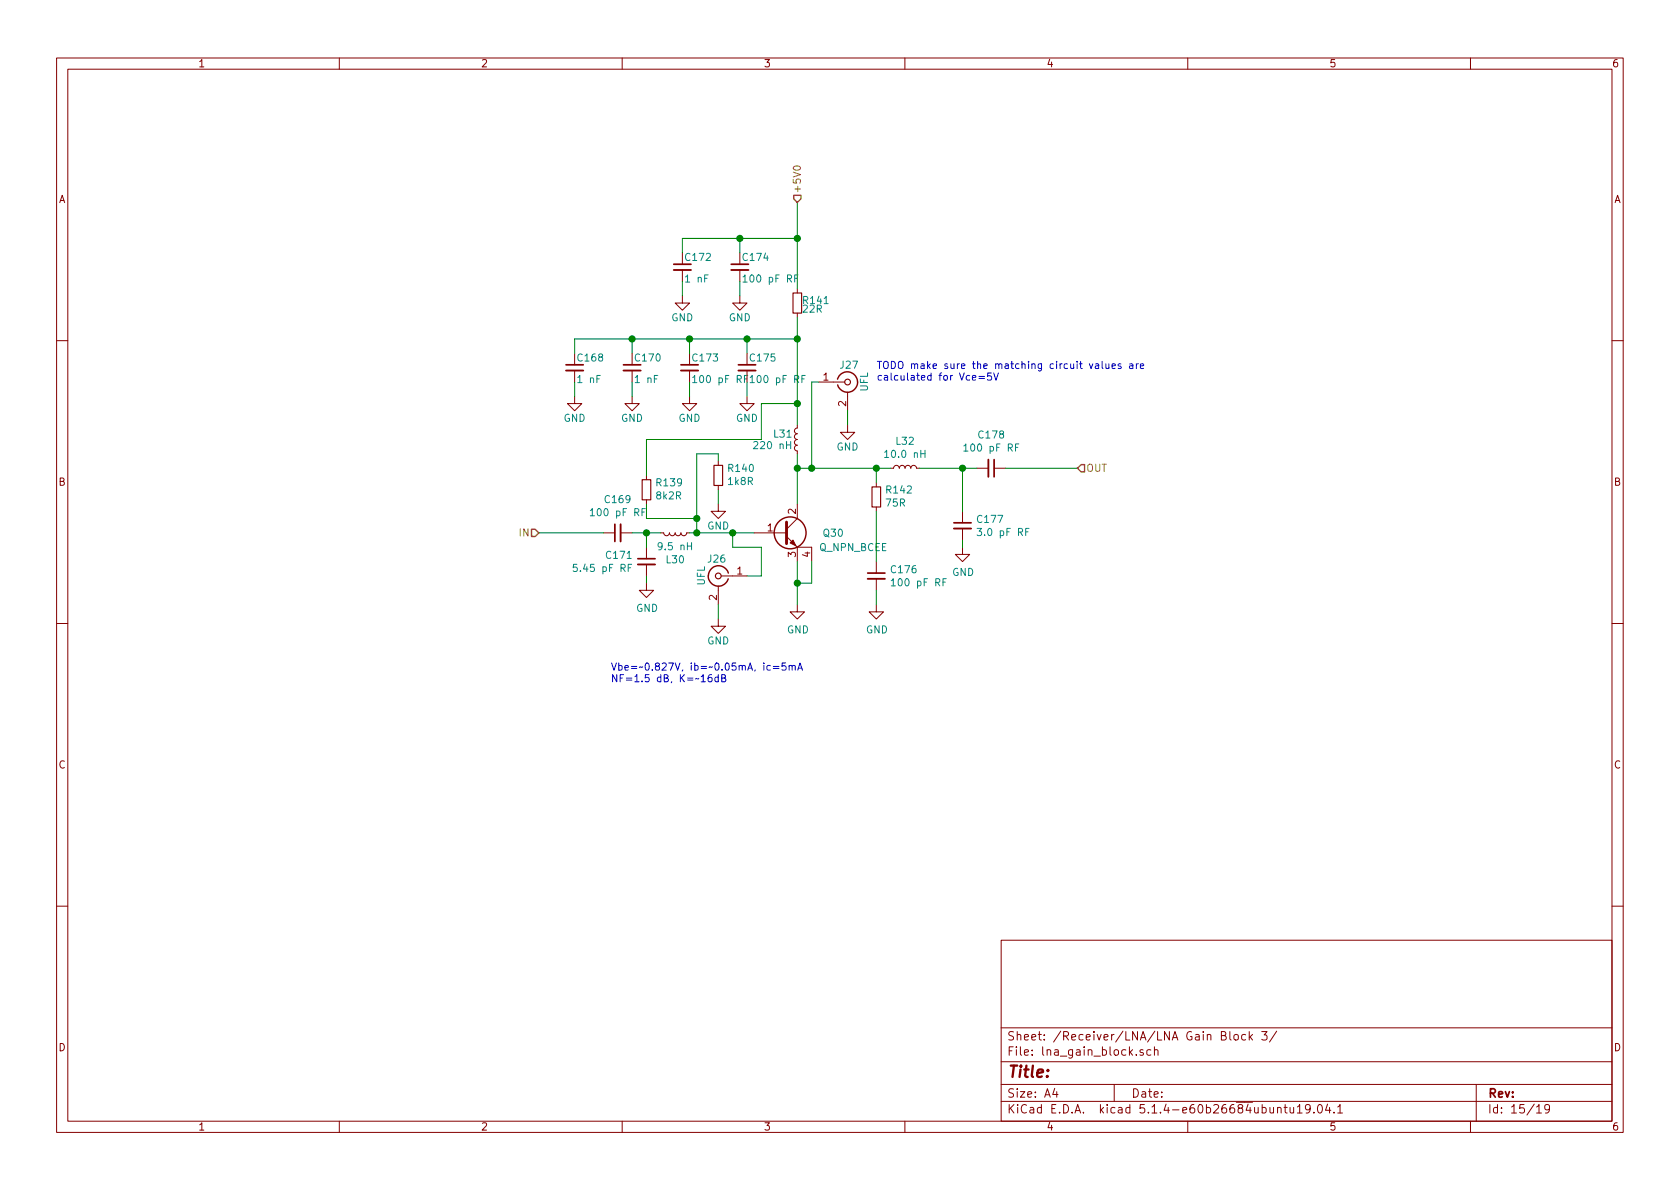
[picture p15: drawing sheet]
<svg xmlns="http://www.w3.org/2000/svg" width="297mm" height="210mm" viewBox="0 0 297 210" stroke-linecap="round" stroke-linejoin="round" font-family="sans-serif">
<defs><g id="words">
<text font-size="2.8" fill="#840000" x="178" y="190.5">Title:</text>
<g font-size="2.1" fill="#840000">
<text x="178" y="184">Sheet: /Receiver/LNA/LNA Gain Block 3/</text>
<text x="178" y="186.7">File: lna_gain_block.sch</text>
<text x="178" y="196.9">KiCad E.D.A. kicad 5.1.4-e60b26684ubuntu19.04.1</text>
<text x="178" y="194.1">Size: A4</text>
<text x="200" y="194.1">Date:</text>
<text x="263" y="194.1">Rev:</text>
<text x="263" y="196.9">Id: 15/19</text>
</g>
<g font-size="1.8" fill="#840000">
<text x="35" y="11.9">1</text>
<text x="85" y="11.9">2</text>
<text x="135" y="11.9">3</text>
<text x="185" y="11.9">4</text>
<text x="235" y="11.9">5</text>
<text x="285" y="11.9">6</text>
<text x="10.4" y="35.9">A</text>
<text x="285.4" y="35.9">A</text>
<text x="145.6" y="67.3">1</text>
<text x="149.6" y="71.9" transform="rotate(-90 149.6 71.9)">2</text>
<text x="10.4" y="85.9">B</text>
<text x="285.4" y="85.9">B</text>
<text x="135.7" y="94">1</text>
<text x="140.7" y="90.9" transform="rotate(-90 140.7 90.9)">2</text>
<text x="130.3" y="101.6">1</text>
<text x="140.7" y="98.5" transform="rotate(-90 140.7 98.5)">3</text>
<text x="143.3" y="98.5" transform="rotate(-90 143.3 98.5)">4</text>
<text x="126.7" y="106.1" transform="rotate(-90 126.7 106.1)">2</text>
<text x="10.4" y="135.9">C</text>
<text x="285.4" y="135.9">C</text>
<text x="10.4" y="185.9">D</text>
<text x="285.4" y="185.9">D</text>
<text x="35" y="199.9">1</text>
<text x="85" y="199.9">2</text>
<text x="135" y="199.9">3</text>
<text x="185" y="199.9">4</text>
<text x="235" y="199.9">5</text>
<text x="285" y="199.9">6</text>
</g>
<g font-size="1.8" fill="#848400">
<text x="141.6" y="34.3" transform="rotate(-90 141.6 34.3)">+5V0</text>
<text x="192" y="83.4">OUT</text>
<text x="91.9" y="94.9">IN</text>
</g>
<g font-size="1.8" fill="#008484">
<text x="121.3" y="46.1">C172</text>
<text x="131.5" y="46.1">C174</text>
<text x="121.4" y="50">1 nF</text>
<text x="132" y="50">100 pF RF</text>
<text x="142.1" y="53.8">R141</text>
<text x="118.7" y="56.8">GND</text>
<text x="128.9" y="56.8">GND</text>
<text x="142" y="55.3">22R</text>
<text x="102.3" y="63.9">C168</text>
<text x="112.4" y="63.9">C170</text>
<text x="122.6" y="63.9">C173</text>
<text x="132.7" y="63.9">C175</text>
<text x="148.6" y="65.2">J27</text>
<text x="102.3" y="67.7">1 nF</text>
<text x="112.5" y="67.7">1 nF</text>
<text x="123.1" y="67.7">100 pF RF</text>
<text x="133.3" y="67.7">100 pF RF</text>
<text x="153.5" y="69.3" transform="rotate(-90 153.5 69.3)">UFL</text>
<text x="99.6" y="74.6">GND</text>
<text x="109.8" y="74.6">GND</text>
<text x="120" y="74.6">GND</text>
<text x="130.1" y="74.6">GND</text>
<text x="136.9" y="77.4">L31</text>
<text x="173.2" y="77.5">C178</text>
<text x="128.9" y="83.5">R140</text>
<text x="133.7" y="79.4">220 nH</text>
<text x="147.9" y="79.7">GND</text>
<text x="156.9" y="81">10.0 nH</text>
<text x="158.5" y="78.7">L32</text>
<text x="171" y="79.9">100 pF RF</text>
<text x="107.1" y="89">C169</text>
<text x="116.1" y="88.3">8k2R</text>
<text x="116.2" y="86">R139</text>
<text x="128.8" y="85.8">1k8R</text>
<text x="156.7" y="89.6">75R</text>
<text x="156.8" y="87.3">R142</text>
<text x="105" y="91.3">100 pF RF</text>
<text x="125" y="93.6">GND</text>
<text x="145.6" y="94.9">Q30</text>
<text x="172.9" y="92.5">C177</text>
<text x="173.4" y="94.8">3.0 pF RF</text>
<text x="102" y="101.1">5.45 pF RF</text>
<text x="107.3" y="98.8">C171</text>
<text x="116.7" y="97.3">9.5 nH</text>
<text x="117.9" y="99.6">L30</text>
<text x="125.2" y="99.5">J26</text>
<text x="144.9" y="97.5">Q_NPN_BCEE</text>
<text x="157.7" y="101.4">C176</text>
<text x="168.4" y="101.8">GND</text>
<text x="124.6" y="103.6" transform="rotate(-90 124.6 103.6)">UFL</text>
<text x="158.2" y="103.7">100 pF RF</text>
<text x="112.5" y="108.2">GND</text>
<text x="125" y="114">GND</text>
<text x="139.1" y="112">GND</text>
<text x="153.1" y="112">GND</text>
</g>
<g font-size="1.8" fill="#0000c2">
<text x="154.9" y="65.2">TODO make sure the matching circuit values are</text>
<text x="154.9" y="67.3">calculated for Vce=5V</text>
<text x="107.9" y="118.6">Vbe=0.827V, ib=0.05mA, ic=5mA</text>
<text x="107.9" y="120.6">NF=1.5 dB, K=16dB</text>
</g>
</g></defs>
<g fill="none" stroke="#840000" stroke-width=".18">
<path d="M10 10.3h277v189.9h-277zM12 12.2h273v186.1h-273zM60 10.3v1.9M110 10.3v1.9M160 10.3v1.9M210 10.3v1.9M260 10.3v1.9M120.6 52.3v1.3h1.3l-1.3 1.3-1.2-1.3h1.2M120.6 44.7v2M120.6 47.7v2.1M130.8 52.3v1.3h1.3l-1.3 1.3-1.3-1.3h1.3M130.8 44.7v2"/>
<path d="M130.8 47.7v2.1M141 51v.8M141 55.4v.7M10 60.2h2M101.6 70.1v1.3h1.3l-1.3 1.2-1.3-1.2h1.3M101.6 62.5v2M101.6 65.5v2.1M111.8 70.1v1.3h1.2l-1.2 1.2-1.3-1.2h1.3M111.8 62.5v2M111.8 65.5v2.1M121.9 70.1v1.3h1.3l-1.3 1.2-1.3-1.2h1.3M121.9 62.5v2"/>
<path d="M121.9 65.5v2.1M132.1 70.1v1.3h1.2l-1.2 1.2-1.3-1.2h1.3M132.1 62.5v2M132.1 65.5v2.1M141 75.2v.5l-.3 .1-.2 .3 .1 .4 .4 .2-.3 .1-.2 .3 .1 .4 .4 .2-.3 .1-.2 .4 .1 .3 .4 .2-.3 .1-.2 .4 .1 .3 .4 .3v.5M144.8 67.6h4.6M149.9 75.2v1.2h1.2l-1.2 1.3-1.3-1.3h1.3M149.9 69.3v3.3M285 60.2h2M106.7 94.2h2M109.7 94.2h2.1M114.3 84.1v.7"/>
<path d="M114.3 88.4v.7M114.3 96.8v2M114.3 99.8v2M116.8 94.2h.5l.1 .3 .4 .2 .4-.1 .2-.4 .1 .3 .3 .2 .4-.1 .2-.4 .1 .3 .3 .2 .4-.1 .2-.4 .1 .3 .3 .2 .4-.1 .2-.4h.5M127 89.1v1.3h1.3l-1.3 1.3-1.3-1.3h1.3M127 81.5v.8M127 85.8v.8M133.3 94.2h5.8M139.1 94.9l1.9 1.9M141 89.1v2.6l-1.9 1.9M141 96.8h2.5v2.5M141 96.8v2.5"/>
<path d="M154.9 85.3v.8M154.9 89.7v.7M154.9 99.3v2M157.5 82.8h.5l.1-.3 .3-.2 .4 .1 .2 .4 .1-.3 .3-.2 .4 .1 .2 .4 .1-.3 .3-.2 .5 .1 .1 .4 .2-.3 .2-.2 .5 .1 .2 .4h.5M170.2 96.8v1.2h1.2l-1.2 1.3-1.3-1.3h1.3M170.2 90.4v2.1M170.2 93.5v2M172.7 82.8h2.1M175.8 82.8h2M10 110.3h2M114.3 103.1v1.3h1.3l-1.3 1.3-1.3-1.3h1.3M127 109.5v1.2h1.3l-1.3 1.3-1.3-1.3h1.3"/>
<path d="M127 103.6v3.3M127.5 101.8h4.6M141 106.9v1.3h1.2l-1.2 1.3-1.3-1.3h1.3M154.9 106.9v1.3h1.3l-1.3 1.3-1.2-1.3h1.2M154.9 102.4v2M285 110.3h2M10 160.2h2M177 166.3h108v32h-108zM285 160.2h2M60 198.3v1.9M110 198.3v1.9M160 198.3v1.9"/>
<path d="M177 194.8h108M177 191.8h108M177 187.8h108M177 181.8h108M186.5 192.5l-.4 1h1M186.8 193v1M197 191.8v3M200.9 186.5v.1M202.1 185.7l-.3-.1-.3 .2 .1 .2 .5 .2v.3h-.6M203.5 185.7l-.5-.1-.2 .3v.6l.2 .1 .5-.1M204.1 185.7l.2-.1 .4 .1v.9M204.1 185.1v1.5"/>
<path d="M210 198.3v1.9M216 183.1h.6l.1-.3-.1-.3-.6-.1v1.5h.5l.3-.3a.41 .41 0 0 0-.3-.5M217.4 182.4v1.3l.3 .2M218.2 183.1l.3-.2 .4 .2v.7l-.2 .1-.5-.1zM220.2 183l-.4-.1-.3 .3 .2 .6h.5M220.9 182.4v1.5M221 183.4l.5 .5M221.5 182.9l-.6 .6M223.1 182.4h.9l-.5 .6 .5 .1v.7l-.3 .1-.6-.1M225.7 182.3l-1.2 2M225.9 196l.2-.2 .3 .1 .1 .9M227 195.8h.6"/>
<path d="M227.2 195.3v1.3l.4 .2M228.1 195.8l.1 .9 .3 .1 .2-.1M228.7 195.8v1M229.4 195.8l.4-.5v1.5M229.4 196.8h.8M231.6 196v.1a.48 .48 0 0 1-.7 .1l-.1-.2 .1-.6a.48 .48 0 0 1 .7 .1 1.27 1.27 0 0 1-.2 1.2l-.5 .1M232.3 196.7v.1M233.1 195.4l.2-.1a.8 .8 0 0 1 .5 .8 .8 .8 0 0 1-.5 .7 1 1 0 0 1-.2-1.4zM234.7 195.2l-.3 1.1h.9M235.1 195.8v1M235.9 196.7v.1M236.5 195.8l.4-.5v1.5"/>
<path d="M236.5 196.8h.9M260 198.3v1.9M261 191.8v6.5M271.7 195.8l.4-.5v1.5M271.7 196.8h.8M274 196l-.1 .1a.48 .48 0 0 1-.7 0v-.6a.48 .48 0 0 1 .7 0 1.27 1.27 0 0 1-.2 1.2l-.4 .1"/>
</g>
<g fill="none" stroke="#840000" stroke-width=".25">
<path d="M148.1 67.1a1.8 1.8 0 0 1 2-1.3 1.8 1.8 0 0 1 1.5 1.8M151.6 67.6a1.8 1.8 0 0 1-1.5 1.8 1.8 1.8 0 0 1-2-1.3M125.2 101.8a1.8 1.8 0 0 0 1.6 1.8 1.8 1.8 0 0 0 2-1.2M128.8 101.3a1.8 1.8 0 0 0-2-1.2 1.8 1.8 0 0 0-1.6 1.7"/>
<circle cx="139.7" cy="94.2" r="2.82"/>
</g>
<g fill="none" stroke="#840000" stroke-width=".2">
<path d="M140.2 51.8h1.5v3.6h-1.5zM113.5 84.8h1.6v3.6h-1.6zM126.2 82.3h1.6v3.5h-1.6zM154.2 86.1h1.5v3.6h-1.5z"/>
<circle cx="149.9" cy="67.6" r=".51"/>
<circle cx="127" cy="101.8" r=".51"/>
</g>
<path d="M119.1 47.7h3.1M129.3 47.7h3M100.1 65.5h3M110.2 65.5h3.1M120.4 65.5h3M130.6 65.5h3M109.7 92.7v3.1M112.8 99.8h3M168.7 93.5h3M174.8 81.3v3M153.4 102.4h3.1" fill="none" stroke="#840000" stroke-width=".33"/>
<path d="M119.1 46.7h3.1M129.3 46.7h3M100.1 64.5h3M110.2 64.5h3.1M120.4 64.5h3M130.6 64.5h3M108.7 92.7v3.1M112.8 98.8h3M168.7 92.5h3M175.8 81.3v3M153.4 101.3h3.1" fill="none" stroke="#840000" stroke-width=".3"/>
<g fill="none" stroke="#008484" stroke-width=".18">
<path d="M131.4 49l.3-.4v1.3M131.4 49.9h.7M141.1 48.6h-.6v1.3M122.5 66.7l.3-.3v1.3M122.5 67.7h.7M132.2 66.4h-.6v1.3M132.6 66.7l.4-.3v1.3M132.6 67.7h.8M142.4 66.4h-.6v1.3M156.4 80l.4-.4v1.3M163.6 79.6v1.3M170.4 78.9l.4-.4v1.3"/>
<path d="M170.4 79.8h.7M180.1 78.5h-.5v1.3M102 99.8h-.6l-.1 .6 .5-.1 .3 .2v.3l-.3 .3-.5-.2M104.4 90.3l.3-.4v1.3M104.4 91.2h.7M111.7 99.8h-.6v1.3M114.1 89.9h-.6v1.3M156.4 80.9h.7M162.8 80.2h.8M172.8 93.4h.8l-.5 .5 .4 .2 .1 .4-.3 .2-.5-.1M181.9 93.4h-.5v1.3M111.1 100.4h.4"/>
<path d="M157.6 102.7l.3-.4v1.3M157.6 103.6h.7M167.3 102.3h-.6v1.3"/>
</g>
<path d="M139.1 92.3v3.8" fill="none" stroke="#840000" stroke-width=".51"/>
<path d="M139.7 96l.5-.5 .5 1z" fill="#840000" stroke="#840000" stroke-width=".18"/>
<g fill="none" stroke="#008400" stroke-width=".18">
<path d="M141 35.8v15.2M111.8 59.9v2.6M120.6 49.8v2.5M121.9 59.9v2.6M130.8 42.2v2.5M130.8 49.8v2.5M132.1 59.9v2.6M141 56.1v19.1M141 59.9h-39.4v2.6M141 42.2h-20.4v2.5M101.6 67.6v2.5M111.8 67.6v2.5"/>
<path d="M121.9 67.6v2.5M132.1 67.6v2.5M141 71.4h-6.4v6.3h-20.3v6.4M144.8 67.6h-1.3v15.2M149.9 72.6v2.6M95.2 94.2h11.5M111.8 94.2h5M114.3 89.1v2.6h8.9M114.3 94.2v2.6M121.9 94.2h11.4M127 81.5v-1.2h-3.8v13.9M127 86.6v2.5"/>
<path d="M129.5 94.2v2.6h5.1v5h-2.5M141 80.3v8.8M141 99.3v7.6M141 82.8h16.5M143.5 99.3v3.8h-2.5M154.9 82.8v2.5M154.9 90.4v8.9M162.6 82.8h10.1M170.2 82.8v7.6M170.2 95.5v1.3M177.8 82.8h12.7M114.3 101.8v1.3"/>
<path d="M127 106.9v2.6M154.9 104.4v2.5"/>
</g>
<path d="M140.3 34.5h1.3v.7l-.6 .6-.7-.6zM94 93.6h.6l.6 .6-.6 .7h-.6zM191.1 82.2h.7v1.2h-.7l-.6-.6z" fill="none" stroke="#848400" stroke-width=".25"/>
<path d="M140.3 29.5a.83 .83 0 0 1 1.2 .2 .67 .67 0 0 1-.6 .4 .67 .67 0 0 1-.6-.4z" fill="none" stroke="#848400" stroke-width=".18"/>
<g fill="none" stroke="#0000c2" stroke-width=".18">
<path d="M173.1 66.6h1M173.1 66.9h1M175.3 66h-.6l-.1 .6 .5-.2 .2 .3v.3l-.2 .2-.5-.1M175.7 66l.4 1.2 .4-1.2M193.7 64.4h.5l.1 .8M194.3 64.6l-.5 .1-.2 .2 .1 .2h.6M194.9 63.9v1.1l.1 .2M195.5 64.3l.1 .8 .3 .1 .2-.2M196.1 64.3v.9M196.6 64.7l.6-.1v-.2l-.4-.1-.2 .2 .1 .6h.5M198.2 64.4l-.3-.1-.2 .2 .1 .2 .4 .1v.3h-.5M199.7 64.4h.5l.1 .8"/>
<path d="M200.3 64.6l-.4 .1-.2 .2v.2h.6M200.9 64.3v.9M201.3 64.3l-.3 .1-.1 .2M201.6 64.7l.6-.1v-.2l-.4-.1-.2 .2 .1 .6h.5M124 119.7l.3-.4v1.3M125.8 119.3l-.4 .1a.87 .87 0 0 0 0 1.2l.5-.2v-.5l-.5-.1-.2 .2M127 119.8l-.4-.1-.2 .3 .1 .5h.5M127 119.3v1.3M127.6 119.9h.5l.2-.2-.1-.3-.6-.1v1.3h.5l.2-.3v-.2l-.3-.2M135.1 117.2v.2M135.1 117.7v.8M136.2 117.7h-.4l-.2 .2 .1 .6h.5"/>
<path d="M136.7 117.9h1M136.7 118.2h1M138.9 117.2h-.6v.7l.4-.2 .3 .3v.3l-.3 .2-.4-.1M139.5 117.8l.2-.1h.3l.1 .8M139.5 117.7v.8M140.1 117.9l.2-.2h.2l.1 .8M141 118.5l.5-1.3 .4 1.3M141.1 118.2h.7M124 120.6h.7"/>
</g>
<g fill="#008400" stroke="#008400" stroke-width=".25">
<circle cx="141" cy="71.4" r=".51"/>
<circle cx="141" cy="82.8" r=".51"/>
<circle cx="141" cy="59.9" r=".51"/>
<circle cx="143.5" cy="82.8" r=".51"/>
<circle cx="170.2" cy="82.8" r=".51"/>
<circle cx="111.8" cy="59.9" r=".51"/>
<circle cx="129.5" cy="94.2" r=".51"/>
<circle cx="141" cy="42.2" r=".51"/>
<circle cx="123.2" cy="94.2" r=".51"/>
<circle cx="123.2" cy="91.7" r=".51"/>
<circle cx="114.3" cy="94.2" r=".51"/>
<circle cx="130.8" cy="42.2" r=".51"/>
<circle cx="154.9" cy="82.8" r=".51"/>
<circle cx="141" cy="103.1" r=".51"/>
<circle cx="132.1" cy="59.9" r=".51"/>
<circle cx="121.9" cy="59.9" r=".51"/>
</g>
<use href="#words"/>
</svg>
